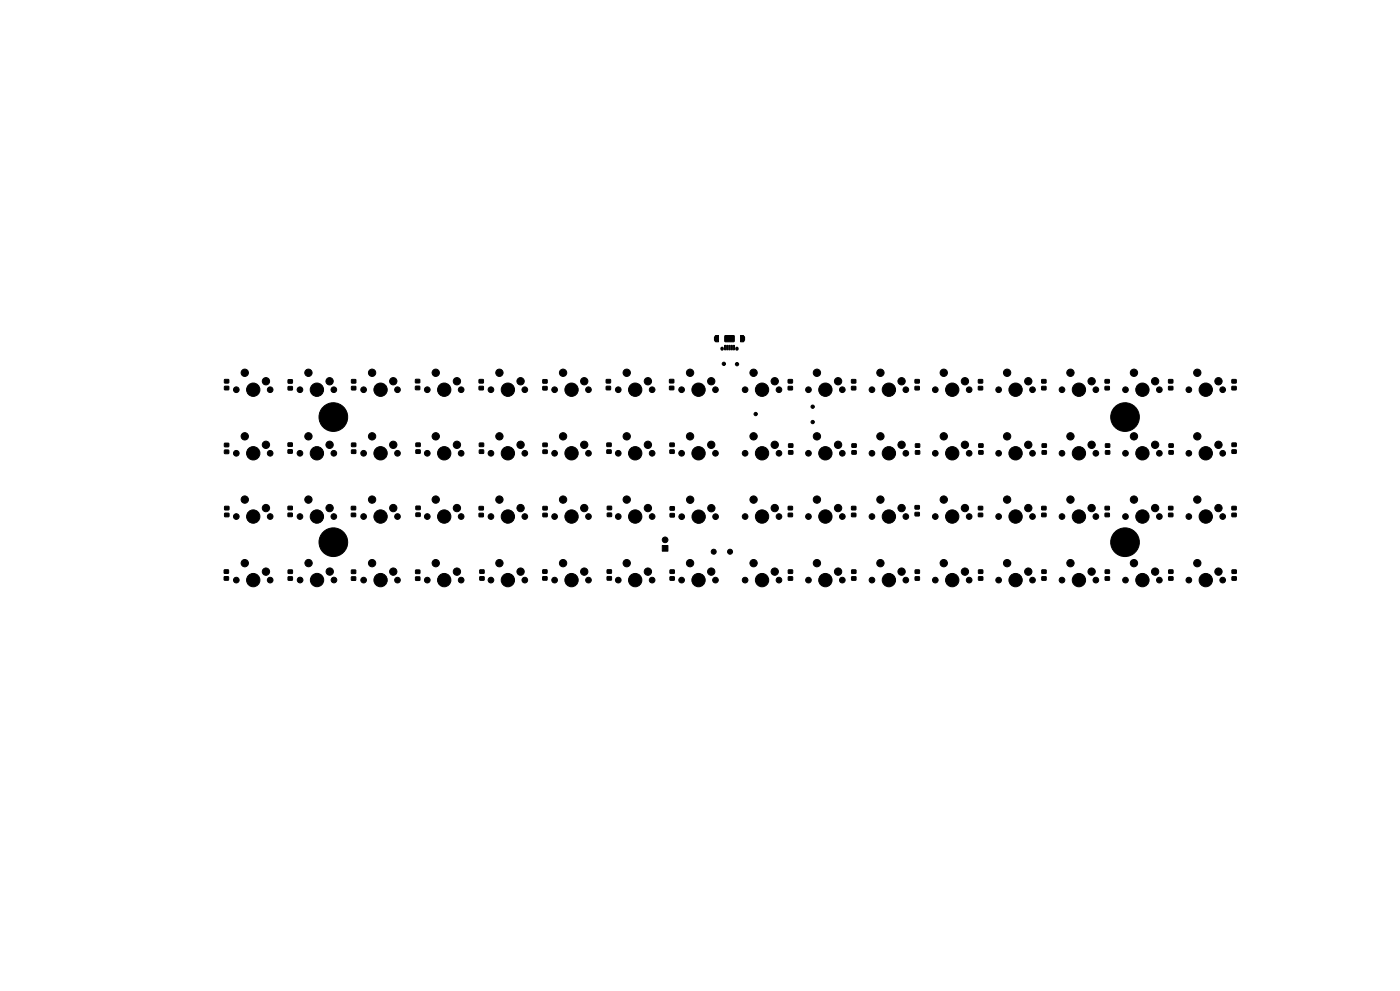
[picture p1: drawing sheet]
<svg xmlns="http://www.w3.org/2000/svg" width="420mm" height="297mm" viewBox="0 0 420 297" stroke-linecap="round" stroke-linejoin="round" font-family="sans-serif">
<g fill="#000" stroke="#000" stroke-width=".3">
<path d="M67.4 115.8h1.2v1h-1.2zM67.4 113.8h1.2v1h-1.2zM86.4 115.9h1.3v1h-1.3zM86.4 113.8h1.3v1h-1.3zM105.5 115.8h1.2v1h-1.2zM105.5 113.8h1.2v1h-1.2zM124.6 115.8h1.3v1h-1.3zM124.6 113.7h1.3v1h-1.3zM143.7 115.8h1.3v1h-1.3zM143.7 113.8h1.3v1h-1.3zM162.9 115.9h1.2v1h-1.2zM162.9 113.8h1.2v1h-1.2z"/>
<path d="M181.9 115.8h1.2v1h-1.2zM181.9 113.8h1.2v1h-1.2zM200.9 115.8h1.2v1h-1.2zM200.9 113.7h1.2v1h-1.2zM214.7 100.6h.8v1.9h-.8zM217.4 103.5l.3 .1v1.2h-.3zM217.5 100.6h2.6l.2 1.7-2.7 .1zM218 103.5l.4 .1-.1 1.2h-.3zM218.7 103.5l.3 .1v1.2h-.3zM219.3 103.5l.4 .1-.1 1.2h-.3zM220 103.5l.3 .1v1.2h-.3zM222.2 100.6h.8v1.9h-.8z"/>
<path d="M236.5 115.8h1.2v1h-1.2zM236.5 113.8h1.2v1h-1.2zM255.5 115.8h1.2v1h-1.2zM255.5 113.8h1.2v1h-1.2zM274.5 115.8h1.3v1h-1.3zM274.5 113.8h1.3v1h-1.3zM293.5 115.8h1.3v1h-1.3zM293.5 113.8h1.3v1h-1.3zM312.5 115.8h1.3v1h-1.3zM312.5 113.8h1.3v1h-1.3zM331.5 115.8h1.3v1h-1.3zM331.5 113.8h1.3v1h-1.3z"/>
<path d="M350.6 115.8h1.2v1h-1.2zM350.6 113.8h1.2v1h-1.2zM369.6 115.8h1.2v1h-1.2zM369.6 113.8h1.2v1h-1.2zM67.3 134.9h1.3v1h-1.3zM67.3 132.9h1.3v1h-1.3zM86.4 134.8h1.3v1h-1.3zM86.4 132.8h1.3v1h-1.3zM105.5 134.9h1.2v1h-1.2zM105.5 132.8h1.2v1h-1.2zM124.8 134.8h1.2v1h-1.2zM124.8 132.8h1.2v1h-1.2z"/>
<path d="M143.8 134.9h1.3v1h-1.3zM143.8 132.8h1.3v1h-1.3zM162.9 134.9h1.2v1h-1.2zM162.9 132.8h1.2v1h-1.2zM182.1 134.8h1.2v1h-1.2zM182.1 132.8h1.2v1h-1.2zM201 134.9h1.2v1h-1.2zM201 132.8h1.2v1h-1.2zM236.6 135.1h1.2v1h-1.2zM236.6 133h1.2v1h-1.2zM255.6 135.1h1.2v1h-1.2zM255.6 133h1.2v1h-1.2z"/>
<path d="M274.6 135.1h1.3v1h-1.3zM274.6 133h1.3v1h-1.3zM293.6 135.1h1.3v1h-1.3zM293.6 133h1.3v1h-1.3zM312.6 135.1h1.3v1h-1.3zM312.6 133h1.3v1h-1.3zM331.6 135.1h1.3v1h-1.3zM331.6 133h1.3v1h-1.3zM350.7 135.1h1.2v1h-1.2zM350.7 133h1.2v1h-1.2zM369.6 134.8h1.2v1h-1.2zM369.6 132.8h1.2v1h-1.2z"/>
<path d="M67.4 153.8h1.3v1h-1.3zM67.4 151.8h1.3v1h-1.3zM86.4 153.8h1.3v1h-1.3zM86.4 151.8h1.3v1h-1.3zM105.4 153.8h1.3v1h-1.3zM105.4 151.8h1.3v1h-1.3zM124.8 153.8h1.2v1h-1.2zM124.8 151.7h1.2v1h-1.2zM143.7 153.9h1.3v1h-1.3zM143.7 151.8h1.3v1h-1.3zM162.9 153.9h1.2v1h-1.2zM162.9 151.8h1.2v1h-1.2z"/>
<path d="M182.2 153.8h1.2v1h-1.2zM182.2 151.7h1.2v1h-1.2zM201 153.9h1.3v1h-1.3zM201 151.9h1.3v1h-1.3zM236.5 153.8h1.2v1h-1.2zM236.5 151.8h1.2v1h-1.2zM255.5 153.8h1.2v1h-1.2zM255.5 151.8h1.2v1h-1.2zM274.5 153.6h1.3v1h-1.3zM274.5 151.5h1.3v1h-1.3zM293.5 153.8h1.3v1h-1.3zM293.5 151.8h1.3v1h-1.3z"/>
<path d="M312.5 153.8h1.3v1h-1.3zM312.5 151.8h1.3v1h-1.3zM331.5 153.8h1.3v1h-1.3zM331.5 151.8h1.3v1h-1.3zM350.6 153.8h1.2v1h-1.2zM350.6 151.8h1.2v1h-1.2zM369.6 153.8h1.2v1h-1.2zM369.6 151.8h1.2v1h-1.2zM67.3 172.9h1.2v1h-1.2zM67.3 170.8h1.2v1h-1.2zM86.5 172.9h1.2v1h-1.2zM86.5 170.8h1.2v1h-1.2z"/>
<path d="M105.4 172.9h1.3v1h-1.3zM105.4 170.9h1.3v1h-1.3zM124.7 172.9h1.2v1h-1.2zM124.7 170.9h1.2v1h-1.2zM144 172.9h1.2v1h-1.2zM144 170.8h1.2v1h-1.2zM162.8 172.8h1.3v1h-1.3zM162.8 170.8h1.3v1h-1.3zM182.2 172.8h1.2v1h-1.2zM182.2 170.8h1.2v1h-1.2zM198.7 163.5h1.7v1.7h-1.7zM201 172.9h1.3v1h-1.3z"/>
<path d="M201 170.8h1.3v1h-1.3zM236.5 172.9h1.3v1h-1.3zM236.5 170.8h1.3v1h-1.3zM255.5 172.9h1.3v1h-1.3zM255.5 170.8h1.3v1h-1.3zM274.6 172.9h1.2v1h-1.2zM274.6 170.8h1.2v1h-1.2zM293.6 172.9h1.2v1h-1.2zM293.6 170.8h1.2v1h-1.2zM312.6 172.9h1.2v1h-1.2zM312.6 170.8h1.2v1h-1.2zM331.6 172.9h1.2v1h-1.2z"/>
<path d="M331.6 170.8h1.2v1h-1.2zM350.6 172.9h1.3v1h-1.3zM350.6 170.8h1.3v1h-1.3zM369.6 172.9h1.3v1h-1.3zM369.6 170.8h1.3v1h-1.3z"/>
<circle cx="70.9" cy="116.8" r=".85"/>
<circle cx="73.4" cy="111.7" r="1.1"/>
<circle cx="76" cy="116.8" r="2"/>
<circle cx="79.8" cy="114.3" r="1.1"/>
<circle cx="81" cy="116.8" r=".85"/>
<circle cx="90" cy="116.8" r=".85"/>
<circle cx="92.5" cy="111.7" r="1.1"/>
<circle cx="95.1" cy="116.8" r="2"/>
<circle cx="98.9" cy="114.3" r="1.1"/>
<circle cx="100.1" cy="116.8" r=".85"/>
<circle cx="109.1" cy="116.8" r=".85"/>
<circle cx="111.6" cy="111.7" r="1.1"/>
<circle cx="114.2" cy="116.8" r="2"/>
<circle cx="118" cy="114.3" r="1.1"/>
<circle cx="119.2" cy="116.8" r=".85"/>
<circle cx="128.2" cy="116.8" r=".85"/>
<circle cx="130.7" cy="111.7" r="1.1"/>
<circle cx="133.3" cy="116.8" r="2"/>
<circle cx="137.1" cy="114.3" r="1.1"/>
<circle cx="138.3" cy="116.8" r=".85"/>
<circle cx="147.3" cy="116.8" r=".85"/>
<circle cx="149.8" cy="111.7" r="1.1"/>
<circle cx="152.4" cy="116.8" r="2"/>
<circle cx="156.2" cy="114.3" r="1.1"/>
<circle cx="157.4" cy="116.8" r=".85"/>
<circle cx="166.4" cy="116.8" r=".85"/>
<circle cx="168.9" cy="111.7" r="1.1"/>
<circle cx="171.5" cy="116.8" r="2"/>
<circle cx="175.3" cy="114.3" r="1.1"/>
<circle cx="176.5" cy="116.8" r=".85"/>
<circle cx="185.5" cy="116.8" r=".85"/>
<circle cx="188" cy="111.7" r="1.1"/>
<circle cx="190.6" cy="116.8" r="2"/>
<circle cx="194.4" cy="114.3" r="1.1"/>
<circle cx="195.6" cy="116.8" r=".85"/>
<circle cx="204.5" cy="116.8" r=".85"/>
<circle cx="207" cy="111.7" r="1.1"/>
<circle cx="209.6" cy="116.8" r="2"/>
<circle cx="213.4" cy="114.3" r="1.1"/>
<circle cx="214.6" cy="116.8" r=".85"/>
<circle cx="217.2" cy="109" r=".5"/>
<circle cx="221.1" cy="109.1" r=".5"/>
<circle cx="223.5" cy="116.8" r=".85"/>
<circle cx="226.1" cy="111.7" r="1.1"/>
<circle cx="228.6" cy="116.8" r="2"/>
<circle cx="232.4" cy="114.3" r="1.1"/>
<circle cx="233.7" cy="116.8" r=".85"/>
<circle cx="242.5" cy="116.8" r=".85"/>
<circle cx="245.1" cy="111.7" r="1.1"/>
<circle cx="247.6" cy="116.8" r="2"/>
<circle cx="251.4" cy="114.3" r="1.1"/>
<circle cx="252.7" cy="116.8" r=".85"/>
<circle cx="261.6" cy="116.8" r=".85"/>
<circle cx="264.1" cy="111.7" r="1.1"/>
<circle cx="266.7" cy="116.8" r="2"/>
<circle cx="270.5" cy="114.3" r="1.1"/>
<circle cx="271.7" cy="116.8" r=".85"/>
<circle cx="280.6" cy="116.8" r=".85"/>
<circle cx="283.1" cy="111.7" r="1.1"/>
<circle cx="285.7" cy="116.8" r="2"/>
<circle cx="289.5" cy="114.3" r="1.1"/>
<circle cx="290.7" cy="116.8" r=".85"/>
<circle cx="299.6" cy="116.8" r=".85"/>
<circle cx="302.1" cy="111.7" r="1.1"/>
<circle cx="304.7" cy="116.8" r="2"/>
<circle cx="308.5" cy="114.3" r="1.1"/>
<circle cx="309.7" cy="116.8" r=".85"/>
<circle cx="318.6" cy="116.8" r=".85"/>
<circle cx="321.1" cy="111.7" r="1.1"/>
<circle cx="323.7" cy="116.8" r="2"/>
<circle cx="327.5" cy="114.3" r="1.1"/>
<circle cx="328.7" cy="116.8" r=".85"/>
<circle cx="337.6" cy="116.8" r=".85"/>
<circle cx="340.2" cy="111.7" r="1.1"/>
<circle cx="342.7" cy="116.8" r="2"/>
<circle cx="346.5" cy="114.3" r="1.1"/>
<circle cx="347.8" cy="116.8" r=".85"/>
<circle cx="356.6" cy="116.8" r=".85"/>
<circle cx="359.2" cy="111.7" r="1.1"/>
<circle cx="361.7" cy="116.8" r="2"/>
<circle cx="365.5" cy="114.3" r="1.1"/>
<circle cx="366.8" cy="116.8" r=".85"/>
<circle cx="70.9" cy="135.8" r=".85"/>
<circle cx="73.4" cy="130.8" r="1.1"/>
<circle cx="76" cy="135.9" r="2"/>
<circle cx="79.8" cy="133.3" r="1.1"/>
<circle cx="81" cy="135.8" r=".85"/>
<circle cx="90" cy="135.8" r=".85"/>
<circle cx="92.5" cy="130.8" r="1.1"/>
<circle cx="95.1" cy="135.9" r="2"/>
<circle cx="98.9" cy="133.3" r="1.1"/>
<circle cx="100" cy="125" r="4.3"/>
<circle cx="100.1" cy="135.8" r=".85"/>
<circle cx="109.1" cy="135.8" r=".85"/>
<circle cx="111.6" cy="130.8" r="1.1"/>
<circle cx="114.2" cy="135.9" r="2"/>
<circle cx="118" cy="133.3" r="1.1"/>
<circle cx="119.2" cy="135.8" r=".85"/>
<circle cx="128.2" cy="135.8" r=".85"/>
<circle cx="130.7" cy="130.8" r="1.1"/>
<circle cx="133.3" cy="135.9" r="2"/>
<circle cx="137.1" cy="133.3" r="1.1"/>
<circle cx="138.3" cy="135.8" r=".85"/>
<circle cx="147.3" cy="135.8" r=".85"/>
<circle cx="149.8" cy="130.8" r="1.1"/>
<circle cx="152.4" cy="135.9" r="2"/>
<circle cx="156.2" cy="133.3" r="1.1"/>
<circle cx="157.4" cy="135.8" r=".85"/>
<circle cx="166.4" cy="135.8" r=".85"/>
<circle cx="168.9" cy="130.8" r="1.1"/>
<circle cx="171.5" cy="135.9" r="2"/>
<circle cx="175.3" cy="133.3" r="1.1"/>
<circle cx="176.5" cy="135.8" r=".85"/>
<circle cx="185.5" cy="135.8" r=".85"/>
<circle cx="188" cy="130.8" r="1.1"/>
<circle cx="190.6" cy="135.9" r="2"/>
<circle cx="194.4" cy="133.3" r="1.1"/>
<circle cx="195.6" cy="135.8" r=".85"/>
<circle cx="204.5" cy="135.8" r=".85"/>
<circle cx="207" cy="130.8" r="1.1"/>
<circle cx="209.6" cy="135.9" r="2"/>
<circle cx="213.4" cy="133.3" r="1.1"/>
<circle cx="214.6" cy="135.8" r=".85"/>
<circle cx="223.5" cy="135.8" r=".85"/>
<circle cx="226.1" cy="130.8" r="1.1"/>
<circle cx="226.7" cy="124.1" r=".5"/>
<circle cx="228.6" cy="135.9" r="2"/>
<circle cx="232.4" cy="133.3" r="1.1"/>
<circle cx="233.7" cy="135.8" r=".85"/>
<circle cx="242.5" cy="135.8" r=".85"/>
<circle cx="243.8" cy="121.9" r=".5"/>
<circle cx="243.8" cy="126.5" r=".5"/>
<circle cx="245.1" cy="130.8" r="1.1"/>
<circle cx="247.6" cy="135.9" r="2"/>
<circle cx="251.4" cy="133.3" r="1.1"/>
<circle cx="252.7" cy="135.8" r=".85"/>
<circle cx="261.6" cy="135.8" r=".85"/>
<circle cx="264.1" cy="130.8" r="1.1"/>
<circle cx="266.7" cy="135.9" r="2"/>
<circle cx="270.5" cy="133.3" r="1.1"/>
<circle cx="271.7" cy="135.8" r=".85"/>
<circle cx="280.6" cy="135.8" r=".85"/>
<circle cx="283.1" cy="130.8" r="1.1"/>
<circle cx="285.7" cy="135.9" r="2"/>
<circle cx="289.5" cy="133.3" r="1.1"/>
<circle cx="290.7" cy="135.8" r=".85"/>
<circle cx="299.6" cy="135.8" r=".85"/>
<circle cx="302.1" cy="130.8" r="1.1"/>
<circle cx="304.7" cy="135.9" r="2"/>
<circle cx="308.5" cy="133.3" r="1.1"/>
<circle cx="309.7" cy="135.8" r=".85"/>
<circle cx="318.6" cy="135.8" r=".85"/>
<circle cx="321.1" cy="130.8" r="1.1"/>
<circle cx="323.7" cy="135.9" r="2"/>
<circle cx="327.5" cy="133.3" r="1.1"/>
<circle cx="328.7" cy="135.8" r=".85"/>
<circle cx="337.5" cy="125" r="4.3"/>
<circle cx="337.6" cy="135.8" r=".85"/>
<circle cx="340.2" cy="130.8" r="1.1"/>
<circle cx="342.7" cy="135.9" r="2"/>
<circle cx="346.5" cy="133.3" r="1.1"/>
<circle cx="347.8" cy="135.8" r=".85"/>
<circle cx="356.6" cy="135.8" r=".85"/>
<circle cx="359.2" cy="130.8" r="1.1"/>
<circle cx="361.7" cy="135.9" r="2"/>
<circle cx="365.5" cy="133.3" r="1.1"/>
<circle cx="366.8" cy="135.8" r=".85"/>
<circle cx="70.9" cy="154.8" r=".85"/>
<circle cx="73.4" cy="149.7" r="1.1"/>
<circle cx="76" cy="154.8" r="2"/>
<circle cx="79.8" cy="152.3" r="1.1"/>
<circle cx="81" cy="154.8" r=".85"/>
<circle cx="90" cy="154.8" r=".85"/>
<circle cx="92.5" cy="149.7" r="1.1"/>
<circle cx="95.1" cy="154.8" r="2"/>
<circle cx="98.9" cy="152.3" r="1.1"/>
<circle cx="100.1" cy="154.8" r=".85"/>
<circle cx="109.1" cy="154.8" r=".85"/>
<circle cx="111.6" cy="149.7" r="1.1"/>
<circle cx="114.2" cy="154.8" r="2"/>
<circle cx="118" cy="152.3" r="1.1"/>
<circle cx="119.2" cy="154.8" r=".85"/>
<circle cx="128.2" cy="154.8" r=".85"/>
<circle cx="130.7" cy="149.7" r="1.1"/>
<circle cx="133.3" cy="154.8" r="2"/>
<circle cx="137.1" cy="152.3" r="1.1"/>
<circle cx="138.3" cy="154.8" r=".85"/>
<circle cx="147.3" cy="154.8" r=".85"/>
<circle cx="149.8" cy="149.7" r="1.1"/>
<circle cx="152.4" cy="154.8" r="2"/>
<circle cx="156.2" cy="152.3" r="1.1"/>
<circle cx="157.4" cy="154.8" r=".85"/>
<circle cx="166.4" cy="154.8" r=".85"/>
<circle cx="168.9" cy="149.7" r="1.1"/>
<circle cx="171.5" cy="154.8" r="2"/>
<circle cx="175.3" cy="152.3" r="1.1"/>
<circle cx="176.5" cy="154.8" r=".85"/>
<circle cx="185.5" cy="154.8" r=".85"/>
<circle cx="188" cy="149.7" r="1.1"/>
<circle cx="190.6" cy="154.8" r="2"/>
<circle cx="194.4" cy="152.3" r="1.1"/>
<circle cx="195.6" cy="154.8" r=".85"/>
<circle cx="204.5" cy="154.8" r=".85"/>
<circle cx="207" cy="149.8" r="1.1"/>
<circle cx="209.6" cy="154.9" r="2"/>
<circle cx="213.4" cy="152.3" r="1.1"/>
<circle cx="214.7" cy="154.8" r=".85"/>
<circle cx="223.5" cy="154.8" r=".85"/>
<circle cx="226.1" cy="149.7" r="1.1"/>
<circle cx="228.6" cy="154.8" r="2"/>
<circle cx="232.4" cy="152.3" r="1.1"/>
<circle cx="233.7" cy="154.8" r=".85"/>
<circle cx="242.5" cy="154.8" r=".85"/>
<circle cx="245.1" cy="149.7" r="1.1"/>
<circle cx="247.6" cy="154.8" r="2"/>
<circle cx="251.4" cy="152.3" r="1.1"/>
<circle cx="252.7" cy="154.8" r=".85"/>
<circle cx="261.6" cy="154.8" r=".85"/>
<circle cx="264.1" cy="149.7" r="1.1"/>
<circle cx="266.7" cy="154.8" r="2"/>
<circle cx="270.5" cy="152.3" r="1.1"/>
<circle cx="271.7" cy="154.8" r=".85"/>
<circle cx="280.6" cy="154.8" r=".85"/>
<circle cx="283.1" cy="149.7" r="1.1"/>
<circle cx="285.7" cy="154.8" r="2"/>
<circle cx="289.5" cy="152.3" r="1.1"/>
<circle cx="290.7" cy="154.8" r=".85"/>
<circle cx="299.6" cy="154.8" r=".85"/>
<circle cx="302.1" cy="149.7" r="1.1"/>
<circle cx="304.7" cy="154.8" r="2"/>
<circle cx="308.5" cy="152.3" r="1.1"/>
<circle cx="309.7" cy="154.8" r=".85"/>
<circle cx="318.6" cy="154.8" r=".85"/>
<circle cx="321.1" cy="149.7" r="1.1"/>
<circle cx="323.7" cy="154.8" r="2"/>
<circle cx="327.5" cy="152.3" r="1.1"/>
<circle cx="328.7" cy="154.8" r=".85"/>
<circle cx="337.6" cy="154.8" r=".85"/>
<circle cx="340.2" cy="149.7" r="1.1"/>
<circle cx="342.7" cy="154.8" r="2"/>
<circle cx="346.5" cy="152.3" r="1.1"/>
<circle cx="347.8" cy="154.8" r=".85"/>
<circle cx="356.6" cy="154.8" r=".85"/>
<circle cx="359.2" cy="149.7" r="1.1"/>
<circle cx="361.7" cy="154.8" r="2"/>
<circle cx="365.5" cy="152.3" r="1.1"/>
<circle cx="366.8" cy="154.8" r=".85"/>
<circle cx="70.9" cy="173.9" r=".85"/>
<circle cx="73.4" cy="168.8" r="1.1"/>
<circle cx="76" cy="173.9" r="2"/>
<circle cx="79.8" cy="171.3" r="1.1"/>
<circle cx="81" cy="173.9" r=".85"/>
<circle cx="90" cy="173.8" r=".85"/>
<circle cx="92.6" cy="168.8" r="1.1"/>
<circle cx="95.1" cy="173.8" r="2"/>
<circle cx="98.9" cy="171.3" r="1.1"/>
<circle cx="100" cy="162.5" r="4.3"/>
<circle cx="100.2" cy="173.8" r=".85"/>
<circle cx="109.1" cy="173.9" r=".85"/>
<circle cx="111.6" cy="168.8" r="1.1"/>
<circle cx="114.2" cy="173.9" r="2"/>
<circle cx="118" cy="171.3" r="1.1"/>
<circle cx="119.2" cy="173.9" r=".85"/>
<circle cx="128.2" cy="173.9" r=".85"/>
<circle cx="130.7" cy="168.8" r="1.1"/>
<circle cx="133.3" cy="173.9" r="2"/>
<circle cx="137.1" cy="171.3" r="1.1"/>
<circle cx="138.3" cy="173.9" r=".85"/>
<circle cx="147.3" cy="173.9" r=".85"/>
<circle cx="149.8" cy="168.8" r="1.1"/>
<circle cx="152.4" cy="173.9" r="2"/>
<circle cx="156.2" cy="171.3" r="1.1"/>
<circle cx="157.4" cy="173.9" r=".85"/>
<circle cx="166.4" cy="173.9" r=".85"/>
<circle cx="168.9" cy="168.8" r="1.1"/>
<circle cx="171.5" cy="173.9" r="2"/>
<circle cx="175.3" cy="171.3" r="1.1"/>
<circle cx="176.5" cy="173.9" r=".85"/>
<circle cx="185.5" cy="173.9" r=".85"/>
<circle cx="188" cy="168.8" r="1.1"/>
<circle cx="190.6" cy="173.9" r="2"/>
<circle cx="194.4" cy="171.3" r="1.1"/>
<circle cx="195.6" cy="173.9" r=".85"/>
<circle cx="199.5" cy="161.8" r=".85"/>
<circle cx="204.5" cy="173.9" r=".85"/>
<circle cx="207" cy="168.8" r="1.1"/>
<circle cx="209.6" cy="173.9" r="2"/>
<circle cx="213.4" cy="171.3" r="1.1"/>
<circle cx="214.1" cy="165.3" r=".75"/>
<circle cx="214.6" cy="173.9" r=".85"/>
<circle cx="219" cy="165.3" r=".75"/>
<circle cx="223.5" cy="173.9" r=".85"/>
<circle cx="226.1" cy="168.8" r="1.1"/>
<circle cx="228.6" cy="173.9" r="2"/>
<circle cx="232.4" cy="171.3" r="1.1"/>
<circle cx="233.7" cy="173.9" r=".85"/>
<circle cx="242.5" cy="173.9" r=".85"/>
<circle cx="245.1" cy="168.8" r="1.1"/>
<circle cx="247.6" cy="173.9" r="2"/>
<circle cx="251.4" cy="171.3" r="1.1"/>
<circle cx="252.7" cy="173.9" r=".85"/>
<circle cx="261.6" cy="173.9" r=".85"/>
<circle cx="264.1" cy="168.8" r="1.1"/>
<circle cx="266.7" cy="173.9" r="2"/>
<circle cx="270.5" cy="171.3" r="1.1"/>
<circle cx="271.7" cy="173.9" r=".85"/>
<circle cx="280.6" cy="173.9" r=".85"/>
<circle cx="283.1" cy="168.8" r="1.1"/>
<circle cx="285.7" cy="173.9" r="2"/>
<circle cx="289.5" cy="171.3" r="1.1"/>
<circle cx="290.7" cy="173.9" r=".85"/>
<circle cx="299.6" cy="173.9" r=".85"/>
<circle cx="302.1" cy="168.8" r="1.1"/>
<circle cx="304.7" cy="173.9" r="2"/>
<circle cx="308.5" cy="171.3" r="1.1"/>
<circle cx="309.7" cy="173.9" r=".85"/>
<circle cx="318.6" cy="173.9" r=".85"/>
<circle cx="321.1" cy="168.8" r="1.1"/>
<circle cx="323.7" cy="173.9" r="2"/>
<circle cx="327.5" cy="171.3" r="1.1"/>
<circle cx="328.7" cy="173.9" r=".85"/>
<circle cx="337.5" cy="162.5" r="4.3"/>
<circle cx="337.6" cy="173.9" r=".85"/>
<circle cx="340.2" cy="168.8" r="1.1"/>
<circle cx="342.7" cy="173.9" r="2"/>
<circle cx="346.5" cy="171.3" r="1.1"/>
<circle cx="347.8" cy="173.9" r=".85"/>
<circle cx="356.6" cy="173.9" r=".85"/>
<circle cx="359.2" cy="168.8" r="1.1"/>
<circle cx="361.7" cy="173.9" r="2"/>
<circle cx="365.5" cy="171.3" r="1.1"/>
<circle cx="366.8" cy="173.9" r=".85"/>
</g>
<path d="M214.7 101v1M223 101v1" fill="none" stroke="#000" stroke-width="1"/>
<path d="M216.6 104.4v.2M221.1 104.4v.2" fill="none" stroke="#000" stroke-width="1.1"/>
</svg>
